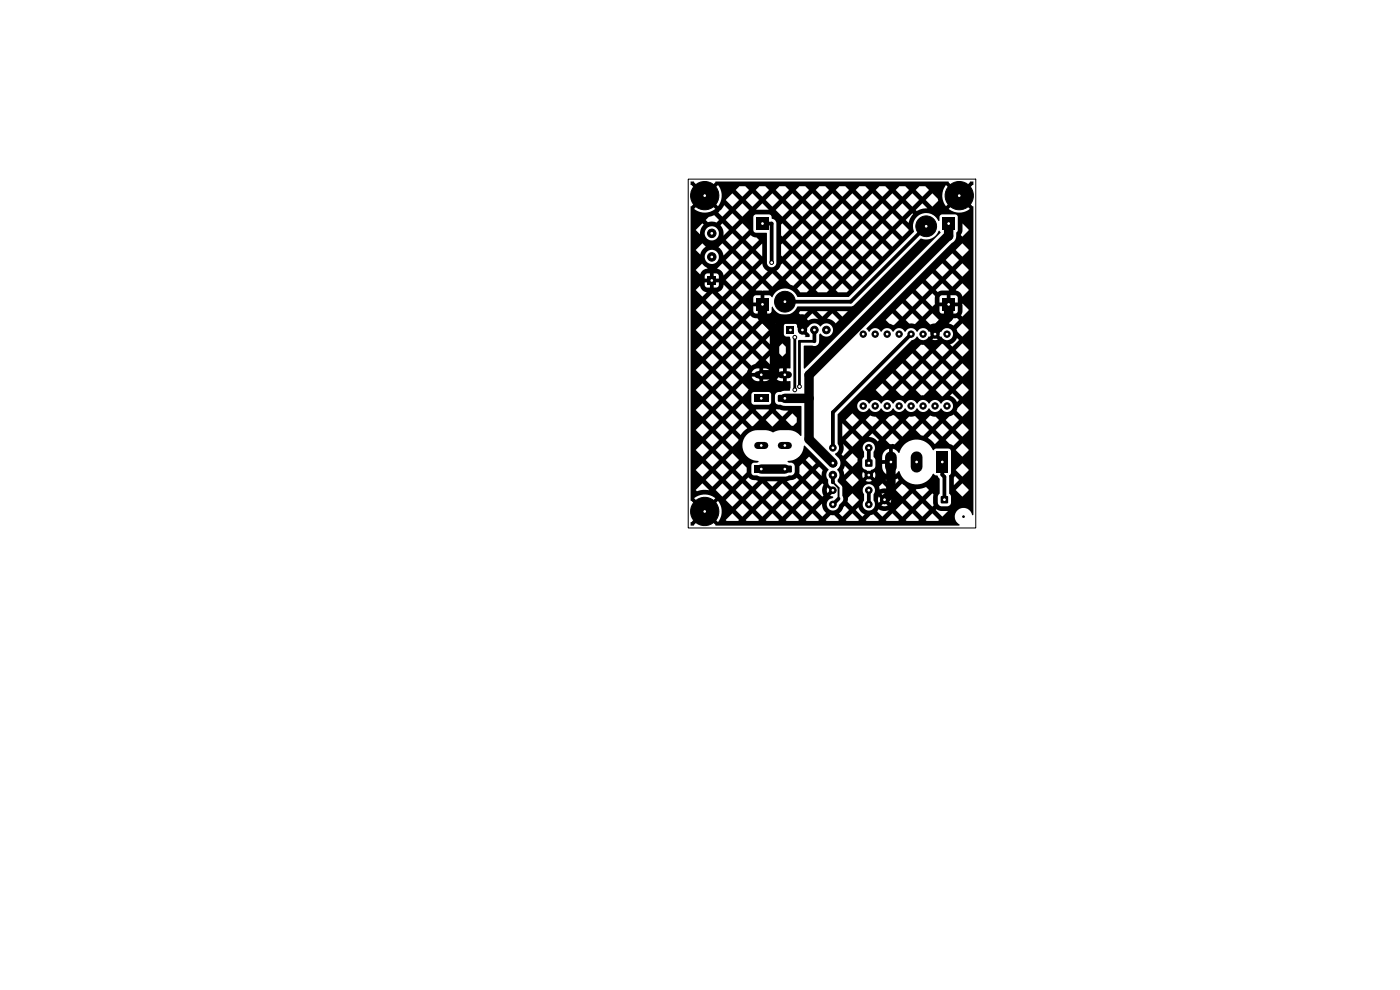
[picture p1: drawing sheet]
<svg xmlns="http://www.w3.org/2000/svg" width="297mm" height="210mm" viewBox="0 0 297 210" stroke-linecap="round" stroke-linejoin="round" font-family="sans-serif">
<g fill="#000">
<path d="M146.5 38.5h.8v.2l1.4 1.4-.6 .6-1.4-1.4h-.2zM146.5 43.7h.2l1.4-1.4 .6 .6-1.4 1.4 .1 .1a3.6 3.6 0 0 0 4.3-.1l-1.4-1.4 .6-.6 1.4 1.4 .1-.1a3.6 3.6 0 0 0-.1-4.3l-1.4 1.4-.6-.6 1.4-1.4 .1-.2h49.5v.2l1.4 1.4-.6 .6-1.4-1.4-.6 1h-3l-.8-.8h-1.2l-.8 .8h-1.5l-.8-.8h-1.2l-.8 .8h-1.4l-.8-.8h-1.2l-.8 .8h-1.4l-.8-.8h-1.3l-.8 .8h-1.4l-.8-.8h-1.2l-.8 .8h-1.4l-.8-.8h-1.2l-.9 .8h-1.4l-.8-.8h-1.2l-.8 .8h-1.4l-.8-.8h-1.2l-.8 .8h-1.5l-.8-.8h-1.2l-.8 .8h-1.4l-.8-.8h-1.2l-.8 .8 1.4 1.4 1.4-1.4h1.4l1.4 1.4 1.4-1.4h1.5l1.4 1.4 1.4-1.4h1.4l1.4 1.4 1.4-1.4h1.4l1.5 1.4 1.4-1.4h1.4l1.4 1.4 1.4-1.4h1.4l1.4 1.4 1.5-1.4h1.4l1.4 1.4 1.4-1.4h1.4l1.4 1.4 1.4-1.4h1.5l1.4 1.4 1.4-1.4h3l-.2 1 .2 1.3h-1.1v-.4l-1.2-1.2-1.4 1.4h-1.4l-1.4-1.4-1.5 1.4h-1.4l-1.4-1.4-1.4 1.4h-1.4l-1.4-1.4-1.4 1.4h-1.5l-1.4-1.4-1.4 1.4h-1.4l-1.4-1.4-1.4 1.4h-1.4l-1.5-1.4-1.4 1.4h-1.4l-1.4-1.4-1.4 1.4h-1.4l-1.4-1.4-1.5 1.4h-1.4l-1.4-1.4-1.4 1.4h-1.4l-1.4-1.4-1.4 1.5 1.4 1.3 1.4-1.4h1.4l1.4 1.4 1.4-1.4h1.4l1.5 1.4 1.4-1.4h1.4l1.4 1.4 1.4-1.4h1.4l1.4 1.4 1.5-1.4h1.4l1.4 1.4 1.4-1.4h1.4l1.4 1.4 1.4-1.4h1.5l1.4 1.4 1.4-1.4h1.4l1.4 1.4 1.4-1.4h1.4l1.5 1.4 1.4-1.4h1.4l1.4 1.4 1.2-1.2h1.1l.6 1.1 1.4-1.4 .6 .6-1.3 1.3h-4.7l-1-1.1-1.4 1.4h-1.5l-1.4-1.4-1.4 1.4h-1.4l-1.4-1.4-1.4 1.4h-1.4l-1.5-1.4-1.4 1.4h-1.4l-1.4-1.4-1.4 1.4h-1.4l-1.4-1.4-1.5 1.4h-1.4l-1.4-1.4-1.4 1.4h-1.4l-1.4-1.4-1.4 1.4h-1.5l-1.4-1.4-1.3 1.4h4.2h-5.7l-1.4-1.4-1.4 1.4h-1.4l-1.1-1-.4 .8-.8 .8 .8 .9 1.5-1.5h1.4l1.4 1.5 1.4-1.5h5.7l1.4 1.5 1.4-1.5h1.4l1.4 1.5 1.4-1.5h1.4l1.5 1.5 1.4-1.5h1.4l1.4 1.5 1.4-1.5h1.4l1.4 1.5 1.5-1.5h1.4l1.4 1.5 1.4-1.5h1.4l1.4 1.5 1.4-1.5h1.5l.2 .3 .9-.4 .9-.2h5.1l-.1 .1a3.6 3.6 0 0 0 4.4 0l-1.4-1.4 .6-.6 1.4 1.4h.2v2.3h-3.3l-.2-.3-.3-.2h-2.8l-.5 .3-.1 1-.2 .1a2.84 2.84 0 0 0-3.7-1.5h-1.7l-.1-.1-1.5 1.4h-1.4l-1.4-1.4-1.4 1.4h-1.4l-1.4-1.4-1.4 1.4h-1.5l-1.4-1.4-1.4 1.4h-1.4l-1.4-1.4-1.4 1.4h-1.4l-1.5-1.4-1.4 1.4h-1.4l-1.4-1.4-1.4 1.4 .6 .6h-2.6v-.2a1.05 1.05 0 0 0-.9-.7 .87 .87 0 0 0-.7-.9h-2.8l-.5 .4v.8h-3l-1.4-1.4-1.4 1.4h-1.5l-1-1.1-1.1 .4-.7 .7 .5 .4 .9-.1 .9 .2 .5-.5h1.5l1.4 1.4 1.4-1.4h3v2.2h-1v-.2l-1.3-1.3-1.4 1.4h-1.4l-1.5-1.4-.2 .3h-3.7l-.3-.3-1.4 1.4 .9 .9 .2-1.1 .6-.9h3.7l-.2 .1 .5 .7 .2 .9h-1a1.51 1.51 0 0 0-2.3-1.2 1.51 1.51 0 0 0 0 2.6 1.51 1.51 0 0 0 2.3-1.2v-.2h1v.6l1.2-1.2h1.4l1.4 1.4 1.3-1.3h1l.5 .5h2.3l.1 1.5h-1.7l-.5-.5-.6-.1-.7-.4-1 1h-1.4l-1.4-1.4-1.4 1.4 1.4 1.4 1.4-1.4h1.4l1.4 1.4 1.4-1.4h1.7v3.5h-1v-2.8l-1.4 1.4h-1.4l-1.4-1.4-1.4 1.4h-1.4l-1.5-1.4-.7 .7h-2.8l-.7-.7-1.4 1.4 1 1 .3-.9 .8-.8h2.8l-.1 .1 .8 .8 .3 1 1.2-1.2h1.4l1.4 1.4 1.4-1.4h1.4l1.4 1.4h1v.8h-1.7l-1.4-1.5-1.4 1.5h-1.4l-1.4-1.5-.7 .7h-2.2v-.3a1.51 1.51 0 0 0-2.5-.7 1.51 1.51 0 0 0 .4 2.5 1.51 1.51 0 0 0 2.1-1.5h2.2l-.7 .8 1.4 1.4 1.4-1.4h1.4l1.4 1.4 1.4-1.4h1.7a1.07 1.07 0 0 0 .4 1.3 1.07 1.07 0 0 0 1.4-.2l.2-.5v-8.5h2.6l.8 .8 1.4-1.4h1.4l1.4 1.4 1.5-1.4h1.4l1.4 1.4 1.4-1.4h1.4l1.4 1.4 1.4-1.4h1.5l1.4 1.4 1.4-1.4h1.4l1.4 1.4 1.4-1.4h1.4l.7 .6 .3-1.1 .6-.8h1.7a2.8 2.8 0 0 0-1.6 3.5h-1l-1.4-1.5-1.4 1.4h-1.4l-1.4-1.4-1.4 1.4h-1.4l-1.5-1.4-1.4 1.4h-1.4l-1.4-1.4-1.4 1.4h-1.4l-1.4-1.4-1.5 1.4h-1.4l-1.4-1.4-1.4 1.4h-1.4l-1.4-1.4-.3 .2v2.3l.3 .3 1.4-1.4h1.4l1.4 1.4 1.4-1.4h1.4l1.5 1.4 1.4-1.4h1.4l1.4 1.4 1.4-1.4h1.4l1.4 1.4 1.5-1.4h1.4l1.4 1.4 1.4-1.4h1.4l1.4 1.4 1.4-1.3h1l.1 .3-1.7 1.7h-1.5l-1.4-1.4-1.4 1.4h-1.4l-1.4-1.4-1.4 1.4h-1.5l-1.4-1.4-1.4 1.4h-1.4l-1.4-1.4-1.4 1.4h-1.4l-1.5-1.4-1.4 1.4h-1.4l-1.4-1.4-1.4 1.4 1.4 1.4 1.4-1.4h1.4l1.4 1.4 1.5-1.4h1.4l1.4 1.4 1.4-1.4h1.4l1.4 1.4 1.4-1.4h1.5l1.4 1.4 1.4-1.4h1.4l1.4 1.4 1.4-1.4h1.5l-2.2 2.1h-1.4l-1.4-1.4-1.4 1.4h-1.4l-1.5-1.4-1.4 1.4h-1.4l-1.4-1.4-1.4 1.4h-1.4l-1.4-1.4-1.5 1.4h-1.4l-1.4-1.4-1.4 1.4h-1.4l-1.4-1.4-.3 .3v2.3l.3 .2 1.4-1.4h1.4l1.4 1.4 1.4-1.4h1.4l1.5 1.4 1.4-1.4h1.4l1.4 1.4 1.4-1.4h1.4l1.4 1.4 1.5-1.4h1.4l1.4 1.4 1.4-1.4h1.4l-2.1 2.2h-1.4l-1.4-1.5-1.4 1.5h-1.5l-1.4-1.5-1.4 1.5h-1.4l-1.4-1.5-1.4 1.5h-1.4l-1.5-1.5-1.4 1.5h-1.4l-1.4-1.5-1.4 1.5 1.4 1.4 1.4-1.4h1.4l1.4 1.4 1.5-1.4h1.4l1.4 1.4 1.4-1.4h1.4l1.4 1.4 1.4-1.4h1.5l1.4 1.4 1.4-1.4h1.4l-2.1 2.1h-1.4l-1.5-1.4-1.4 1.4h-1.4l-1.4-1.4-1.4 1.4h-1.4l-1.4-1.4-1.5 1.4h-1.4l-1.4-1.4-1.4 1.4h-1.4l-1.4-1.4-.7 1-.6 .5 .1 .1h-2l-.7-.6-.4-1-1.4 1.4h-1.4l-1.4-1.4-1.4 1.4h-1.4l-1.5-1.4-1.1 1.1h-2l-1.2-1.1-1.3 1.4 .9 .9 .4-.7 .7-.4 2.5-.1 1 .5 .4 .9 1.2-1.1h1.4l1.4 1.4 1.4-1.4h1.4l1.4 1.4 1.2-1.2h1.9l1.2 1.2 1.4-1.4h1.4l1.4 1.4 1.4-1.4h1.4l1.5 1.4 1.4-1.4h1.4l1.4 1.4 1.4-1.4h1.4l1.4 1.4 1.5-1.4h1.4l-2.1 2.1h-1.5l-1.4-1.4-1.4 1.4h-1.4l-1.4-1.4-1.4 1.4h-1.4l-1.5-1.4-1.4 1.4h-1.4l-1.4-1.4-1.4 1.4h-1.4l-1.4-1.4-1.5 1.4h-1.4l-1.4-1.4-1.4 1.4h-1.4l-1.4-1.4-.6 .6h-2.3l-.3-.5-.8-.1v1.1l-.3-.2-.5 .2v-1.1h-.7l-.4 .4v.7h1.1l-.2 .3 .2 .5h-1.1l.1 .8 .5 .3h.5v-1.1l.3 .2 .5-.2v1.1l.9-.2 .2-.9h-1l.1-.3-.1-.5h1v-.5h2.3l-.8 .8 1.4 1.4 1.4-1.4h1.4l1.4 1.4 1.4-1.4h1.4l1.5 1.4 1.4-1.4h1.4l1 1 .6 .2 1.2-1.2h1.4l1.4 1.4 1.5-1.4h1.4l1.4 1.4 1.4-1.4h1.4l1.4 1.4 1.4-1.4h1.5l-2.1 2.1h-1.5l-1.4-1.4-1.4 1.4h-1.4l-1.4-1.4-1.5 1.4h-1.4l-1.4-1.4-1.1 1.1 .6 .8h1.4l.5-.5h1.4l.5 .5h1.9l.5-.5h1.4l.5 .5h1.8l.5-.5h1.5l-1.6 1.5h-10.8a2.95 2.95 0 0 0-4-1.5h-2.1l-1.4-1.4-1.4 1.4h-1.4l-1.4-1.4-1.4 1.4h-1.4l-1.2-1.1-.3 .9-.9 .7-2.7-.1-.7-.4-.4-.9-.9 .9 1.4 1.4 .9-.9h2.4l.9 .9 1.5-1.4h1.4l1.4 1.4 1.4-1.4 2.9 .2 1.3-.2h2.1a2.78 2.78 0 0 0-1.4 1.7l-.5-.6h-1.1v1.3l-.4-.1-.4 .1v-1.3h-1l-.5 .3-.1 .7h-3l-1.4-1.4-1.4 1.4h-1.5l-1.4-1.4-1.4 1.4 1.4 1.5 1.4-1.5h1.5l1.4 1.5 1.4-1.5h3v.6h1.3l-.1 .3 .1 .5h-1.3v.7h-1l-1.3-1.4-1.4 1.5h-1.4l-1.5-1.5-1.4 1.5h-1.4l-1.4-1.5-1.4 1.5 1.4 1.4 1.4-1.4h1.4l1.4 1.4 1.5-1.4h1.4l1.4 1.4 1.3-1.3v-.2h1l.1 .5 .4 .3h1.1v-1.3l.3 .1 .5-.1v1.3h1.1l.4-.4 .1-1.3 .1 .3a2.89 2.89 0 0 0 2.7 1.7 2.89 2.89 0 0 0 2.6-1.8h11.4l.4-.1 14.3-14.3a3.2 3.2 0 0 0 4-1.7l.2 .5-16.6 16.6h-13.2l-.2 .4 .7 .8 1.2-1.2h1.9l1.2 1.2 1.1-1.2h1.9l1.2 1.2 1.2-1.2h3l-1.9 1.9h-3l-1.4-1.4-1.2 1.1 .8 .2h-2.6l-1.3-1.3-1.2 1.2 .3 .2h-6.1l-1.1-.9-.6 .5h-.8l-.4 .4h-1.4l-.3-.4-.8-.1-.7-.5-1 1h-1.4l-1.4-1.4-1.4 1.4h-1.5l-1.4-1.4-1.4 1.4 1.4 1.4 1.4-1.4h1.5l1.4 1.4 1.4-1.4h1.4l1.4 1.4 1.4-1.4h1.4l1.5 1.4 1.4-1.4 6.2 .1 1.1-.4 1 .2h2.6l1.1 .8 .7-.7h3l-10.2 10.3h-.2l-.1-4.8h2a1.01 1.01 0 0 0 1.3-.9v-1.5l.3-.2a1.41 1.41 0 0 0 1.9 .4 1.41 1.41 0 0 0 .5-1.9 1.41 1.41 0 0 0-1.9-.5l-.5 .4-.3-.1a1.4 1.4 0 0 0-1.7-.3h-1.2l-.6-.2-.7 .2 .6 .6 .7-.6h1.2l-1.3 1.2 1 1-.1 .5h-1.1l.3-.3-.6-.7a.54 .54 0 0 0 .5-.6 .54 .54 0 0 0-.6-.4 .54 .54 0 0 0-.5 .5l-.6-.6-.1-.5-.3-.3-2.1 .1-.3 .3v1h-3.2l-1.4-1.4-1.4 1.4h-1.4l-1.4-1.4-1.4 1.4h-1.4l-1.5-1.4-1.4 1.4h-1.4l-1.4-1.4-1.4 1.4 1.4 1.4 1.4-1.4h1.4l1.4 1.4 1.5-1.4h1.4l1.4 1.4 1.4-1.4h1.4l1.4 1.4 1.4-1.4h3.2l.1 1.1 .3 .3h.8l.2 .7h-2.4l-1.4-1.4-1.5 1.4h-1.4l-1.4-1.4-1.4 1.4h-1.4l-1.4-1.4-1.4 1.4h-1.5l-1.4-1.4-1.4 1.4 1.4 1.4 1.4-1.4h1.5l1.4 1.4 1.4-1.4h1.4l1.4 1.4 1.4-1.4h1.4l1.5 1.4 1.4-1.4h2.4v1.5h-1l-.7-.8-1.4 1.4h-1.5l-1.4-1.4-1.4 1.4h-1.4l-1.4-1.4-1.4 1.4h-1.4l-1.5-1.4-1.4 1.4h-1.4l-1.4-1.4-1.4 1.4 1.4 1.5 1.4-1.5h1.4l1.4 1.5 1.5-1.5h1.4l1.4 1.5 1.4-1.5h1.4l1.4 1.5 1.4-1.5h1.5l1.4 1.5 .7-.8v-1.3h1v2.8h-2.4l-1.4-1.4-1.5 1.4h-1.4l-1.4-1.4-1.4 1.4h-1.4l-1.4-1.4-1.4 1.4h-1.5l-1.4-1.4-1.4 1.4 1.4 1.4 1.4-1.4h1.5l1.4 1.4 1.4-1.4h1.4l1.2 1.2 .8-.4 .8-.8h1.4l1.5 1.4 1.4-1.4h2.4v1.7h-.8v1l-.3-.2-.5 .2v-1a1.42 1.42 0 0 0-1.6 1h-1v-.1a1.43 1.43 0 0 0-1.6-.9v1l-.3-.2-.5 .2v-1l-2.4 .2-1.2-1.2-1.4 1.4h-1.4l-1.5-1.4-1.4 1.4h-1.4l-1.4-1.4-1.4 1.4 1.4 1.4 1.4-1.4h1.4l1.4 1.4 1.5-1.4h1.4l1.4 1.4 1-1 .2-.6h1.4l-.6 .8h1.6l-.2 .3 .2 .5h-1.6l.5 .7h-3.2l-1.4-1.4-1.4 1.4h-1.5l-1.4-1.4-1.4 1.4 1.4 1.4 1.4-1.4h1.5l1.4 1.4 1.4-1.4h3.2l.4 .2h.7v-.9l.3 .2 .5-.2v.9a1.42 1.42 0 0 0 1.6-.9h-1.6l.2-.3-.2-.5h4.2l-.2 .3 .2 .5h-1.6v.1a1.43 1.43 0 0 0 1.6 .8v-.9l.3 .2 .5-.2v.9l.8 .1-.1 1.8h-8.8l-1.3-1.4-1.4 1.4h-1.4l-1.5-1.4-1.4 1.4h-1.4l-1.4-1.4-1.4 1.4 1.4 1.4 1.4-1.4h1.4l1.4 1.4 1.5-1.4h1.4l1.4 1.4 1.3-1.4h8.8l-.1 .2h-1.1l-1.4 .3-.6 .5h-.8l-.2-.4-.4-.2-3.2 .1-.4 .4v1.3h-2.6l-1.4-1.5-1.4 1.5h-1.5l-1.4-1.5-1.4 1.5 1.4 1.4 1.4-1.4h1.5l1.4 1.4 1.4-1.4h2.6l.1 .7 .3 .2 3.2 .1 .4-.2 .2-.3v-1.7h.8v1.4a.92 .92 0 0 0 1.2 .8l.8 .2h3.6v1h-3.7l-1.5-.3-.2 .2h-1.5l-.1-.2-4.1 .2-1.4-1.4-1.4 1.4h-1.4l-1.5-1.4-1.4 1.4h-1.4l-1.4-1.4-1.4 1.4 1.4 1.4 1.4-1.4h1.4l1.4 1.4 1.5-1.4h1.4l1.4 1.4 1.4-1.4h1.4l1.4 1.4 1.4-1.4h1.5l1.4 1.4 1.3-1.3h2.7v1.5h-1l-.9-.9-1.4 1.4h-1.4l-1.4-1.4-1.5 1.4h-1.4l-1.4-1.4-1.4 1.4h-1.4l-1.4-1.4-1.4 1.4h-1.5l-1.4-1.4-1.4 1.4 1.4 1.4 1.4-1.4h1.5l1.4 1.4 1.4-1.4h1.4l1.3 1.3 1.5-1.3h1.4l1.5 1.4 1.4-1.4h1.4l1.2 1.2 .3 .1 .8-.8v-1h1v2.3h-11.4l-1.1-1.1-1.4 1.4h-1.4l-1.5-1.4-1.4 1.4h-1.4l-1.4-1.4-1.4 1.4 1.4 1.4 1.4-1.4h1.4l1.4 1.4 1.5-1.4h1.4l1 1.1 .8-.9 .7-.5h11.4v1.4l-.2 .1a3.2 3.2 0 0 0-2.4-1.2l-2.1 .1-1.3 .4-1.6-.5-2.4 .1-1.4 .8-.8 1.1h-1.1l-1.3-1.3-1.4 1.4h-1.5l-1.4-1.4-1.4 1.4 1.4 1.5 1.4-1.5h1.5l1.4 1.5 1.2-1.3 .1-.3h1.1l-.1 .2a3.2 3.2 0 0 0-.1 2.1h-2.9l-1.5-1.5-1.4 1.5h-1.4l-1.4-1.5-1.4 1.5 1.4 1.4 1.4-1.4h1.4l1.4 1.4 1.5-1.4h2.9a3.2 3.2 0 0 0 2.1 2.1h-2.9l-1.4-1.4-1.4 1.4h-1.5l-1.4-1.4-1.4 1.4 1.4 1.4 1.4-1.4h1.5l1.4 1.4 1.4-1.4h2.9l1.1 .2 .1 .1-.2 .2-.9 .1-.2 .1-.2 .9h-1l-.9-.9-1.4 1.4h-1.4l-1.5-1.4-1.4 1.4h-1.4l-1.4-1.4-1.4 1.4 1.4 1.4 1.4-1.4h1.4l1.4 1.4 1.5-1.4h1.4l1.4 1.4 .9-.9v-1h1v1.2l.3 .4 1.4 .3h5.5l1.2-.2a.85 .85 0 0 0 .8-.8v-1.2a.99 .99 0 0 0-1.3-.8l-.2-.1v-.2a3.5 3.5 0 0 0 3.5-3.3l3.9 3.8h-1.4l-1.5-1.4-.7 .7 1.4 1.4 .8-.7h1.4l1.3 1.4h-1.3l-.7-.7-.8 .7h-1.4l-1.4-1.4-.6 .6-.1 1.5 .7 .7 1.4-1.4h1.4l1.3 1.3 .2-1.3h1.2l-.1 .2a1.54 1.54 0 0 0 .1 1.9h-1.9l-1.5-1.4-1.4 1.4h-1.4l-.5-.5-.6 .4-1.2 .3h-6.4l-1.3-.2-.7-.5-.6 .5h-1.4l-1.4-1.4-1.4 1.4h-1.5l-1.4-1.4-1.4 1.4 1.4 1.4 1.4-1.4h1.5l1.4 1.4 1.4-1.4h1.4l1.4 1.4 1.2-1.2h6.4l-4.5 .1 1.2 1.1 1.1-1.1h2l1.1 1.1 1.4-1.4h1.4l1.4 1.4 1.5-1.4h1.9l.1 1h-1.1l-.2-.3-1.5 1.4h-1.4l-1.4-1.4-1.4 1.4h-1.4l-1.4-1.4-1.4 1.4h-1.5l-1.4-1.4-1.4 1.4h-1.4l-1.4-1.4-1.4 1.4h-1.4l-1.5-1.4-1.4 1.4h-1.4l-1.4-1.4-1.4 1.4 .3 .3 1.4-.3h2.5l1.4 1.5 1.5-1.5h1.4l1.4 1.5 1.4-1.5h1.4l1.4 1.5 1.4-1.5h1.5l1.4 1.5 1.4-1.5h1.4l1.4 1.5 1.4-1.5h1.4l1.5 1.5 .2-.3-.3-1.3 .3-1h1.1l1.1 .9h-.3l-.3 .3h-.2l-.6-.6-.1 .5 .1 .7 .6-.6h.2a.35 .35 0 0 0 .6 .3l-.8 .9 .7 .2-1 .7h-2l-1.5-1.4-1.4 1.4h-1.4l-1.4-1.4-1.4 1.4h-1.4l-1.4-1.4-1.5 1.4h-1.4l-1.4-1.4-1.4 1.4h-1.4l-1.4-1.4-1.4 1.4 1.4 1.4 1.4-1.4h1.4l1.4 1.4 1.4-1.4h1.4l1.5 1.4 1.4-1.4h1.4l1.4 1.4 1.4-1.4h1.4l1.4 1.4 1.5-1.4h2l-.1 .1a1.32 1.32 0 0 0 .5 2 1.32 1.32 0 0 0 1.8-1.1l.7-.7a1.07 1.07 0 0 0 0-1.2v-1.9l-1-1.1v-.4a1.63 1.63 0 0 0-.1-2.2l.1-.1a1.6 1.6 0 0 0 .2-2.3l-.8-.9a1.37 1.37 0 0 0 .6-2.2v-6.3l15.7-15.6 .6-.2 .6-.6a1.34 1.34 0 0 0 1.2 .8 1.34 1.34 0 0 0 1.2-.9l.2 .1 .6-.5-.6-.6-.2 .1a1.36 1.36 0 0 0-1.2-.8 1.36 1.36 0 0 0-1.3 .8 1.42 1.42 0 0 0-1.2-.8 1.42 1.42 0 0 0-1.3 .8 1.42 1.42 0 0 0-1.3-.8 1.42 1.42 0 0 0-1.2 .8 1.42 1.42 0 0 0-1.3-.8 1.42 1.42 0 0 0-1.3 .8 1.42 1.42 0 0 0-1.2-.8 1.42 1.42 0 0 0-1.3 .8l-.6-.6v-.2l18.3-18.2a1.84 1.84 0 0 0 .8-2l.3-.6v-2.8h3.3v2.7h-1l-1.3-1.3v1.7l-.4 .7 .4 .4 1.3-1.5h1v4.3h-1l-1.3-1.4-1.5 1.4 1.5 1.4 1.3-1.4h1v2.2h-3l-1.5-1.5-1.4 1.5 1.4 1.4 1.5-1.4h3v2h-1l-1.3-1.3-1.5 1.4h-1.4l-1.4-1.4-1.4 1.4 1.4 1.4 1.4-1.4h1.4l1.5 1.4 1.3-1.5h1v2.2h-3l-1.5-1.4-1.4 1.4h-1.4l-1.4-1.4-1.4 1.4 1.4 1.4 1.4-1.4h1.4l1.4 1.4 1.5-1.4h3v2h-1l-1.3-1.3-1.5 1.4h-1.4l-1.4-1.4-1.4 1.4h-1.4l-1.4-1.4-1.4 1.4 1.4 1.4 1.4-1.4h1.4l.4 .5 .9-.4 2.9-.1 1 .6 .5 .8 1.3-1.5h1v1.8h-3.3l-.2-.4-.3-.2h-1v1.3l-.4-.1-.4 .1v-1.3l-2.5 .2-.6-.6-1.4 1.4h-1.4l-1.4-1.4-1.5 1.4 1.5 1.5 1.4-1.5h1.4l1.4 1.5 .6-.6v-1.7h1.1l-.2 .3v1.1h1.3l-.1 .3 .1 .5h-1.3v.8h-2.2l-1.4-1.5-1.4 1.5h-1.5l-1.4-1.5-1.4 1.5 1.4 1.4 1.4-1.4h1.5l1.4 1.4 1.4-1.4h2.2l.1 .4 .2 .2 1.3 .1v-1.3l.3 .1 .5-.1v1.3h1l.5-.4v-1.1h-1.3l.1-.4-.1-.4h1.3v-1h3.3v2.5h-1l-1.3-1.3v1.7l-.3 .8 .3 .3 1.3-1.5h1v2.2h-3l-.5-.4-1.7-.1-.7 .5h-1.4l-1.4-1.4-1.4 1.4h-1.4l-1.4-1.4-1.5 1.4h-1.4l-1.4-1.4-1.4 1.4 .8 .8 .8 .3 1.2-1.1h1.4l.8 .7 1.2 .2 .9-.9h1.4l.9 1 1.2-.3 .7-.7h1.4l.8 .8 .9 .4 1.2-1.2h3v2h-1l-1.3-1.3-1.3 1.2 .2 .6 .4 .4h-1.3a1.27 1.27 0 0 0-1.9-1.1l-1.8-.1-.7 .1 .6 .6 .5-.6h1.4l-.6 .7-.2-.1-.5 .5-.2-.1a.42 .42 0 0 0-.8-.1 .42 .42 0 0 0 .2 .7 .42 .42 0 0 0 .6-.5h.2l.5 .6 .2-.1 .6 .7h-1.4l-.5-.6-.6 .6 .5 .1 .6-.1 1.5 .1a1.28 1.28 0 0 0 1.8-1.3h1.3l.7 .6 1.3-1.5h1v2.2h-3l-.5-.4-.6 .9-.8 .5 .4 .4 1.5-1.4h3v2.1h-1l-1.3-1.4-1.5 1.4h-1.4l-1.4-1.3-1.4 1.3h-1.4l-1.1-1.1h-.6l-1.1 1.1 1.4 1.5 1.4-1.5h1.4l1.4 1.5 1.4-1.5h1.4l1.5 1.5 1.3-1.5h1v2.2h-3l-1.5-1.4-1.4 1.4h-1.4l-1.4-1.4-1.4 1.4h-1.4l-1.4-1.4-1.5 1.4 1.5 1.4 1.4-1.4h1.4l1.4 1.4 1.4-1.4h1.4l1.4 1.4 1.5-1.4h3v2h-1l-1.3-1.3-1.5 1.4h-1.4l-1.4-1.4-1.4 1.4h-1.4l-1.4-1.4-1.4 1.4h-1.5l-1.4-1.4-1.4 1.4 1.4 1.4 1.4-1.4h1.5l1.4 1.4 1.4-1.4h1.4l1.4 1.4 1.4-1.4h1.4l1.5 1.4 1.3-1.5h1v2.2h-3l-1.5-1.4-1.4 1.4h-1.4l-1.4-1.4-1.4 1.4h-1.4l-1.4-1.4-1.5 1.4h-1.4l-1.4-1.4-1.4 1.4 1.4 1.4 1.4-1.4h1.4l1.5 1.4 1.4-1.4h1.4l1.4 1.4 1.4-1.4h1.4l1.4 1.4 1.5-1.4h3v2.1h-1l-1.3-1.4-1.5 1.4h-1.4l-1.4-1.4-1.4 1.4h-1.4l-1.4-1.4-1.4 1.4h-1.5l-1.4-1.4-1.4 1.4h-1.4l-1.4-1.4-1.4 1.4 1.3 1.4 1.5-1.4h1.4l1.2 1.2 .4 .1 1.2-1.3h1.5l1.1 1.2 .6-.1 1.1-1.1h1.4l1.4 1.4 1.4-1.4h1.4l1.5 1.4 1.3-1.4h1v2.2h-3l-1.5-1.5-.5 .5 .9 .5 .6 .9 .5-.4h3v2h-1l-1.3-1.3-.5 .4h-1.5a1.35 1.35 0 0 0-1.2-1.1 1.35 1.35 0 0 0-1.4 .7 1.42 1.42 0 0 0-1.2-.8 1.42 1.42 0 0 0-1.3 .8 1.42 1.42 0 0 0-1.3-.8 1.42 1.42 0 0 0-1.3 .8 1.42 1.42 0 0 0-1.2-.8 1.42 1.42 0 0 0-1.3 .8 1.42 1.42 0 0 0-1.3-.8 1.42 1.42 0 0 0-1.2 .8 1.42 1.42 0 0 0-1.3-.8 1.42 1.42 0 0 0-1.3 .8 1.42 1.42 0 0 0-1.2-.8 1.42 1.42 0 0 0-1.3 .8 1.29 1.29 0 0 0-1.9-.7 1.29 1.29 0 0 0-.3 2 1.29 1.29 0 0 0 2-.1l.2-.2a1.42 1.42 0 0 0 1.3 .8 1.42 1.42 0 0 0 1.2-.8 1.42 1.42 0 0 0 1.3 .8 1.42 1.42 0 0 0 1.3-.8 1.42 1.42 0 0 0 1.2 .8 1.42 1.42 0 0 0 1.3-.8 1.42 1.42 0 0 0 1.3 .8 1.42 1.42 0 0 0 1.3-.8 1.42 1.42 0 0 0 1.2 .8 1.42 1.42 0 0 0 1.3-.8 1.42 1.42 0 0 0 1.3 .8 1.42 1.42 0 0 0 1.2-.8 1.32 1.32 0 0 0 1.6 .8 1.32 1.32 0 0 0 1-1.4h1.5l-.6 .6-.2 .6 1.3 1.2 1.3-1.5h1v2.2h-3l-1.2-1.2-.9 .4-.8 .8h-1.4l-.7-.7-1.2-.3-.9 1h-1.4l-.9-.9-1.2 .2-.8 .7h-1.4l-1.2-1.1-.9 .4-.7 .7h-1.4l-.7-.7-1.2-.3-.9 1h-1.5l-1.4-1.4-1.4 1.4 1.4 1.4 1.4-1.4h1.5l1.4 1.4 1.4-1.4h1.4l1.4 1.4 1.4-1.4h1.4l1.5 1.4 1.4-1.4h1.4l1.4 1.4 1.4-1.4h1.4l1.4 1.4 1.5-1.4h3v2h-1l-1.3-1.3-1.5 1.4h-1.4l-1.4-1.4-1.4 1.4h-1.4l-1.4-1.4-1.4 1.4h-1.5l-1.4-1.4-1.4 1.4h-1.4l-1.4-1.4-1.4 1.4h-1.4l-1.5-1.4-1.4 1.4h-1.4l-1.4-1.4v2.8l1.4-1.4h1.4l1.4 1.4 1.5-1.4h1.4l1.4 1.4 1.4-1.4h1.4l1.4 1.4 1.4-1.4h1.5l1.1 1.1 .4 .2 1.3-1.3h1.4l1.4 1.4 1.4-1.4h1.4l1.5 1.4 1.3-1.5h1v2.2h-3l-1.5-1.4-1.4 1.4h-1.4l-1.4-1.4-1 1 1.5 1.3 .9-.9h1.4l.9 .9 .7 .4 1.3-1.3h3v2.1h-1l-1.3-1.4-1.5 1.5 .3 .2h-1.2l-.2-.4-.4-.2h-2.6l-.7 .4a3.8 3.8 0 0 0-4.3-2.2h-2.9l-1.4-1.4-1.4 1.4h-1.4l-1.4-1.4-.8 .8 .9 .2 .7 .4h-3.7l-1.4-1.4-1.4 1.4 1.4 1.5 1.4-1.5h3.7l.3 .3 .3-.3h1.4l.8 .9 1.1 .1 .9-1 2.8 .1a3.7 3.7 0 0 0-2.7 2.7l-.8-.6-.6-.3v2.2l-.3-.1-.5 .1v-2.2a1.85 1.85 0 0 0-1.4 1.7v.7h1.2h-2.7l-.4-.7v-1a1.31 1.31 0 0 0-.7-2.2 1.31 1.31 0 0 0-1.5 1.8h-3l-1.3-1.3 .2 1-.5 1.2 .3 .3 1.3-1.2h3l.2 .4v1l-.3 .4h-1l-1.2-1.1-1.4 1.4 1.4 1.4 1.1-1.1 .1-.6h1l-.1 1.6a1.02 1.02 0 0 0 .9 .8h-3.7l-.9-.9-.4 .9 .3 1 1-1h3.7l.5 .5 .6-.6a.85 .85 0 0 0 .8-.7v-1.3h2.7l-.1 .5 .1 .3h-1.2a2.04 2.04 0 0 0 1 2.3h-2.5l-.2-.6-.6 .6h-.2a.4 .4 0 0 0-.4-.3 .4 .4 0 0 0-.4 .4l-.8-.7-.2 .6 .2 .7 .6-.6h.2a.4 .4 0 0 0 .5 .4 .4 .4 0 0 0 .3-.5h.2l.6 .7 .2-.7h2.5l.4 .1v-2.2l.3 .2 .5-.2v2.2l.6-.3 .8-.6a3.7 3.7 0 0 0 1.2 2h-1.3l-.3-.4-1 .3-1.4-.1-.1 .1 .2 .2h-3.1l-.7-.7-.5 .6h-1.6l-1.4-1.5-1.4 1.4 1.4 1.4 1.4-1.3h1.6l-.2 .1 .6 .2 .8-.2h3.1l1.2 1.2 1.4-1.3a2.57 2.57 0 0 1 2.1 .5 3.9 3.9 0 0 0 5.2-1.9l.3 .3a.63 .63 0 0 1 .8 .5l.3 .3v2.3h-2.3l-.6-.6-.9 .3-1.1 .1-.2 .2h-1.5l-1.4-1.3-1.2 1.1h-1.8l-1.2-1.2-.7 .7 .1 .6 .9-.2 2.7 .1-.1 .2h-4.5a1.32 1.32 0 0 0-1.8-1.1 1.32 1.32 0 0 0-.5 2.1v1.1h-1.1l-1.4-1.3-.9 .9-.1 .8 1 1.1 1.4-1.5h1.1a1.34 1.34 0 0 0 0 1.9 1.34 1.34 0 0 0 1.9 .1 1.34 1.34 0 0 0 .1-1.9v-1.2l.3-1h4.5l.7 .9h-2.5l-.5-.2-.8 .2 .7 .6 .6-.6h2.5l.6 .6 1.4-1.5h1.5l1.4 1.5 1.4-1.5h2.3l-.1 .8-.3 .7v1.3l.3 .5h-1.2l-.1-.6v-1.7l-.2-.2-1.4 1.4h-1.4l-1.4-1.4-1.3 1.2h-3.3l-.1-.6-.6 .6h-.2a.4 .4 0 0 0-.5-.3 .4 .4 0 0 0-.3 .4l-.9-.7-.1 .6 .1 .8 .7-.7 .2 .1a.4 .4 0 0 0 .4 .3 .4 .4 0 0 0 .4-.5h.2l.6 .8 .1-.8h3.3l-.2 .2 1.5 1.4 1.4-1.4h1.4l1.4 1.4 .3-.3h1.2l.4 .2 1.7-.1 .4-.7-.1-1.3-.3-.7-.1-3.7 .5-.6v-4.6h1.2l1.2 1.2 1.3-1.5h1v4.2h-1l-1.3-1.3-1.4 1.4 1.4 1.4 1.3-1.5h1v2.2h-3l-.9-.8-.2 .3v1.6l1.1-1.1h3v2.1h-1l-1.3-1.4-1.5 1.4 1.5 1.5 1.3-1.5h1v5.3l-.3 .1a1.87 1.87 0 0 0-1.3-1.5 1.87 1.87 0 0 0-1.9 .6h-3.4l-.9-.4-.2 .2h-1.4l-1.4-1.4-1.4 1.4h-1.5l-1.4-1.4-.4 .4h-2.7l-.6-.6-.7 .6 .5 .2 .8-.2h2.7l-1 1-2.5 .2-1.1-.4-.3 .5 1.1 1.1 1.4-1.4h1.4l1.4 1.4 1.4-1.4h1.5l1.4 1.4 1.4-1.4h1.4l1.4 1.4 1.2-1.2h1.9l-.1 .2a1.85 1.85 0 0 0-.2 1.7h-3.5l-1.4-1.4-1.4 1.4h-1.4l-1.4-1.4-1.5 1.4h-1.4l-1.4-1.4-1.4 1.4h-1.4l-1.2-1.2h-1.9l-.3-.1-.6-.5-.4-.9-.6 .6h-1.4l-.9-.9-1.1 1.5h-2.8l-.7-.9-.2-1.1-1.4 1.4h-1.4l-1.4-1.4-1.4 1.4h-1.4l-1.4-1.4-1.4 1.4h-1.5l-1.4-1.4-1.4 1.4h-1.4l-1.4-1.4-1.4 1.4 1.4 1.4 1.4-1.4h1.4l1.4 1.4 1.4-1.4h1.5l1.4 1.4 1.4-1.4h1.4l1.4 1.4 1.4-1.4h1.4l1.5 1.4 .8-.8h2.8l-.1 .1 .7 .7 1.4-1.4h1.4l1.4 1.4 .5-.5h1.8l-.5 .2-1 1h-1.5l-1.4-1.4-1.4 1.4h-1.4l-1-1h-.8l-1 1h-1.4l-1.5-1.4-1.4 1.4h-1.4l-1.4-1.4-1.4 1.4h-1.4l-1.4-1.4-1.5 1.4h-1.4l-1.4-1.4-1.4 1.4h-1.4l-1.4-1.4-1.4 1.4 .1 .2h2.5l.2-.2h1.4l.2 .2h2.4l.2-.2h1.4l.2 .2h2.5l.2-.2h1.4l.2 .2h2.4l.2-.2h1.4l.2 .2h2.5l.2-.2h1.4l.2 .2h2.4l.2-.2h1.4l.2 .2h2.4l.2-.2h1.5l.1 .2h2.5l.2-.2h1.4l.2 .2h2.4l.2-.2h1.4l.2 .2h2.5l.2-.2h1.4l.2 .2h2.4l.2-.2h3.5l.9 1.1-.2 .1h-51.6l-.1-.2-1.4-1.4 .6-.6 1.4 1.4a3.6 3.6 0 0 0 0-4.4l-1.4 1.4-.6-.6 1.4-1.4-.1-.1a3.6 3.6 0 0 0-4.3 .1l1.4 1.4-.6 .6-1.4-1.4h-.2zM205.8 38.5h.7v.8h-.2l-1.4 1.4-.6-.6 1.4-1.4zM160.4 46.1h2.7v2.7h-2.7zM199.9 46.1h2.7v2.7h-2.7zM150.1 58.6h1.8v1.8h-1.8zM160.4 63.2h2.7v2.7h-2.7zM166.9 69.2h1.6v1.6h-1.6zM199.9 63.2h2.7v2.7h-2.7zM160 83.8h3v1.5h-3zM165.1 83.8h2.7l.2 .2v1.1l-.2 .2-2.6-.1-.2-.2zM183.6 97.5h1.4v1.5h-1.4z"/>
<path d="M146.5 110.7h.2l1.4-1.4 .6 .6-1.4 1.4v.2h-.8zM160 98.8h3v1.5h-3zM165.1 98.8h2.7l.2 .2v1.1l-.2 .2-2.6-.1-.2-.2zM199.6 105.3h1.5v1.4h-1.5zM198.7 95.8h2.5v4.5h-2.5z"/>
</g>
<g fill="#000" stroke="#000" stroke-width=".21">
<circle cx="149.5" cy="41.5" r="3"/>
<circle cx="151" cy="54.5" r=".9"/>
<circle cx="151" cy="49.5" r=".9"/>
<circle cx="163.7" cy="55.7" r=".4"/>
<circle cx="196.5" cy="48" r="2.2"/>
<circle cx="203.5" cy="41.5" r="3"/>
<circle cx="166.5" cy="64" r="2.2"/>
<circle cx="168.6" cy="71.6" r=".4"/>
<circle cx="170.2" cy="70" r=".8"/>
<circle cx="172.8" cy="70" r=".8"/>
<circle cx="175.3" cy="70" r=".8"/>
<circle cx="183.1" cy="70.9" r=".67"/>
<circle cx="185.7" cy="70.9" r=".67"/>
<circle cx="188.2" cy="70.9" r=".67"/>
<circle cx="190.7" cy="70.9" r=".67"/>
<circle cx="193.3" cy="70.9" r=".67"/>
<circle cx="195.8" cy="70.9" r=".67"/>
<circle cx="198.4" cy="70.9" r=".67"/>
<circle cx="200.9" cy="70.9" r=".67"/>
<circle cx="168.6" cy="82.7" r=".4"/>
<circle cx="169.6" cy="82" r=".4"/>
<circle cx="176.7" cy="98.2" r=".8"/>
<circle cx="176.7" cy="95" r=".7"/>
<circle cx="183.1" cy="86.1" r=".67"/>
<circle cx="184.3" cy="95" r=".7"/>
<circle cx="185.7" cy="86.1" r=".67"/>
<circle cx="188.2" cy="86.1" r=".67"/>
<circle cx="190.7" cy="86.1" r=".67"/>
<circle cx="193.3" cy="86.1" r=".67"/>
<circle cx="195.8" cy="86.1" r=".67"/>
<circle cx="198.4" cy="86.1" r=".67"/>
<circle cx="200.9" cy="86.1" r=".67"/>
<circle cx="149.5" cy="108.5" r="3"/>
<circle cx="176.7" cy="100.8" r=".8"/>
<circle cx="176.7" cy="104" r=".7"/>
<circle cx="176.7" cy="107" r=".7"/>
<circle cx="184.3" cy="100.8" r=".8"/>
<circle cx="184.3" cy="104" r=".7"/>
<circle cx="184.3" cy="107" r=".7"/>
<circle cx="187.7" cy="106" r=".8"/>
<circle cx="204.4" cy="109.6" r=".17"/>
</g>
<path d="M160.8 79.5h1.5M165.8 79.5h1.5M160.8 94.5h1.5M165.8 94.5h1.5" fill="none" stroke="#000" stroke-width="1.5"/>
<path d="M189 97v2M194.5 97v2" fill="none" stroke="#000" stroke-width="2.5"/>
<path d="M201.3 47.4v2.7l-29.7 29.5v13.6l5.1 5M161.8 64.6v2.6l2.5 2.6v9.7h-2.8M162.2 67.7h8v2.3M201.3 64.6v2.6l-2.9 2.9v.8M161.5 99.5h5M166.5 84.5h5.1M189 98v6.7l-1.3 1.3" fill="none" stroke="#000" stroke-width="2"/>
<path d="M161.8 47.4h1.9v8.3M196.5 48l-16 16h-14M172.8 70v2.4M193.3 70.9l-16.6 16.6v7.5M184.3 95v3.2M199.9 98v2.7l.5 .5v4.8M176.7 100.8v1.5M176.7 102.3h.1M177.9 105.8l-1.2 1.2M184.3 104v3" fill="none" stroke="#000" stroke-width=".8"/>
<path d="M176.7 102.3l1.2 1.2v2.3" fill="none" stroke="#000" stroke-width=".4"/>
<path d="M168.6 71.6v11.1M172.8 72.4h-3.2v9.6" fill="none" stroke="#000" stroke-width=".6"/>
<path d="M146 38h61v74h-61z" fill="none" stroke="#000" stroke-width=".21"/>
<g fill="#fff" stroke="#fff" stroke-width=".21">
<circle cx="163.7" cy="55.7" r=".18"/>
<circle cx="169.6" cy="82" r=".17"/>
<circle cx="168.6" cy="82.7" r=".17"/>
<circle cx="168.6" cy="71.6" r=".17"/>
<circle cx="201.3" cy="47.4" r=".18"/>
<circle cx="201.3" cy="64.6" r=".18"/>
<circle cx="196.5" cy="48" r=".18"/>
<circle cx="166.5" cy="64" r=".18"/>
<circle cx="161.8" cy="47.4" r=".18"/>
<circle cx="161.8" cy="64.6" r=".18"/>
<circle cx="184.3" cy="107" r=".17"/>
<circle cx="176.7" cy="107" r=".17"/>
<circle cx="203.5" cy="41.5" r=".17"/>
<circle cx="166.5" cy="99.5" r=".18"/>
<circle cx="161.5" cy="99.5" r=".18"/>
<circle cx="166.5" cy="94.5" r=".18"/>
<circle cx="161.5" cy="94.5" r=".18"/>
<circle cx="183.1" cy="70.9" r=".17"/>
<circle cx="185.7" cy="70.9" r=".17"/>
<circle cx="188.2" cy="70.9" r=".17"/>
<circle cx="190.7" cy="70.9" r=".17"/>
<circle cx="195.8" cy="70.9" r=".17"/>
<circle cx="193.3" cy="70.9" r=".17"/>
<circle cx="200.9" cy="86.1" r=".17"/>
<circle cx="200.9" cy="70.9" r=".17"/>
<circle cx="198.4" cy="86.1" r=".17"/>
<circle cx="195.8" cy="86.1" r=".17"/>
<circle cx="193.3" cy="86.1" r=".17"/>
<circle cx="190.7" cy="86.1" r=".17"/>
<circle cx="188.2" cy="86.1" r=".17"/>
<circle cx="185.7" cy="86.1" r=".17"/>
<circle cx="183.1" cy="86.1" r=".17"/>
<circle cx="198.4" cy="70.9" r=".17"/>
<circle cx="149.5" cy="108.5" r=".18"/>
<circle cx="166.5" cy="84.5" r=".18"/>
<circle cx="161.5" cy="84.5" r=".18"/>
<circle cx="166.5" cy="79.5" r=".18"/>
<circle cx="161.5" cy="79.5" r=".18"/>
<circle cx="167.7" cy="70" r=".17"/>
<circle cx="170.2" cy="70" r=".17"/>
<circle cx="172.8" cy="70" r=".17"/>
<circle cx="175.3" cy="70" r=".17"/>
<circle cx="184.3" cy="95" r=".17"/>
<circle cx="176.7" cy="95" r=".17"/>
<circle cx="184.3" cy="98.2" r=".17"/>
<circle cx="184.3" cy="100.8" r=".17"/>
<circle cx="176.7" cy="100.8" r=".17"/>
<circle cx="176.7" cy="98.2" r=".17"/>
<circle cx="151" cy="59.5" r=".17"/>
<circle cx="151" cy="54.5" r=".17"/>
<circle cx="151" cy="49.5" r=".17"/>
<circle cx="184.3" cy="104" r=".17"/>
<circle cx="176.7" cy="104" r=".17"/>
<circle cx="149.5" cy="41.5" r=".18"/>
<circle cx="200.4" cy="106" r=".17"/>
<circle cx="187.7" cy="106" r=".17"/>
<circle cx="199.9" cy="98" r=".17"/>
<circle cx="194.5" cy="98" r=".17"/>
<circle cx="189" cy="98" r=".17"/>
</g>
</svg>
